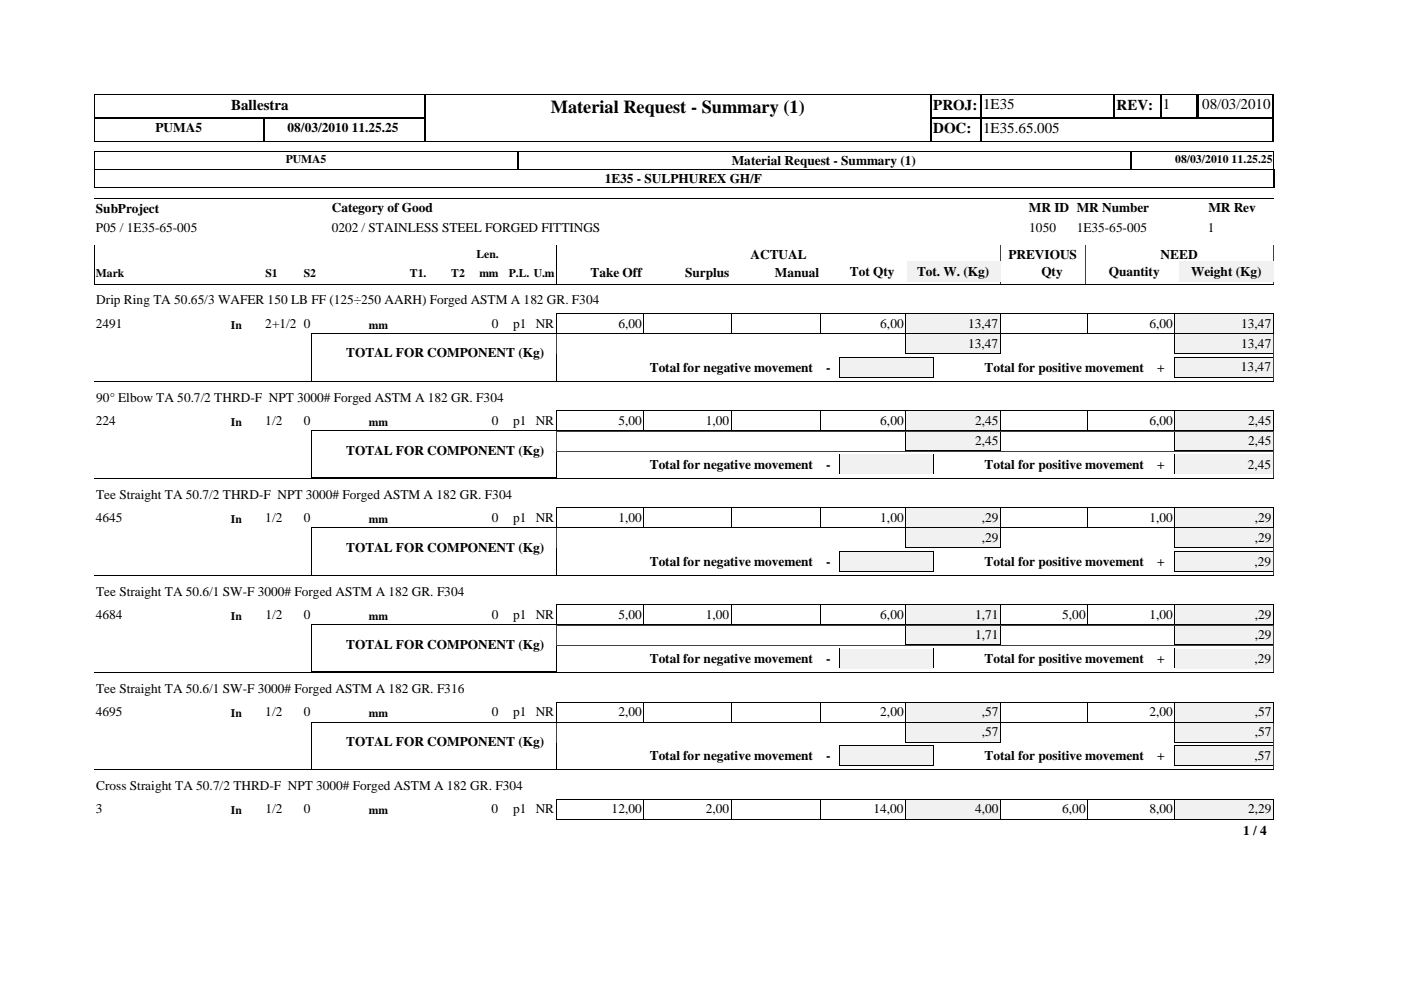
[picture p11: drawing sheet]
<svg xmlns="http://www.w3.org/2000/svg" width="297mm" height="210mm" viewBox="0 0 297 210" stroke-linecap="round" stroke-linejoin="round" font-family="sans-serif">
<defs><g id="words">
<text font-size="3.9" x="116.8" y="23.9">Material Request - Summary (1)</text>
<g font-size="3.2">
<text x="49" y="23.2">Ballestra</text>
<text x="197.9" y="23.2">PROJ:</text>
<text x="208.4" y="23.2">1E35</text>
<text x="236.7" y="23.2">REV:</text>
<text x="246.5" y="23.2">1</text>
<text x="254.9" y="23.2">08/03/2010</text>
<text x="197.9" y="28.3">DOC:</text>
<text x="208.4" y="28.2">1E35.65.005</text>
</g>
<g font-size="2.8">
<text x="33" y="27.9">PUMA5</text>
<text x="61" y="27.9">08/03/2010 11.25.25</text>
<text x="155.1" y="34.9">Material Request - Summary (1)</text>
<text x="128.2" y="38.8">1E35 - SULPHUREX GH/F</text>
<text x="20.3" y="45.1">SubProject</text>
<text x="70.3" y="45">Category of Good</text>
<text x="218.2" y="45">MR ID MR Number</text>
<text x="256.2" y="45">MR Rev</text>
<text x="20.3" y="49.3">P05 / 1E35-65-005</text>
<text x="70.3" y="49.2">0202 / STAINLESS STEEL FORGED FITTINGS</text>
<text x="218.2" y="49.2">1050</text>
<text x="228.3" y="49.2">1E35-65-005</text>
<text x="256.1" y="49.2">1</text>
<text x="125.2" y="58.7">Take Off</text>
<text x="145.2" y="58.7">Surplus</text>
<text x="159.1" y="55">ACTUAL</text>
<text x="164.3" y="58.7">Manual</text>
<text x="180.2" y="58.5">Tot Qty</text>
<text x="194.4" y="58.5">Tot. W. (Kg)</text>
<text x="213.8" y="55">PREVIOUS</text>
<text x="220.8" y="58.5">Qty</text>
<text x="235.1" y="58.5">Quantity</text>
<text x="246.1" y="55">NEED</text>
<text x="252.5" y="58.5">Weight (Kg)</text>
<text x="20.4" y="64.6">Drip Ring TA 50.65/3 WAFER 150 LB FF (125÷250 AARH) Forged ASTM A 182 GR. F304</text>
<text x="20.3" y="69.5">2491</text>
<text x="56.3" y="69.5">2+1/2 0</text>
<text x="104.2" y="69.5">0</text>
<text x="108.8" y="69.5">p1 NR</text>
<text x="131.1" y="69.5">6,00</text>
<text x="186.6" y="69.5">6,00</text>
<text x="205.3" y="69.5">13,47</text>
<text x="243.7" y="69.5">6,00</text>
<text x="263.2" y="69.5">13,47</text>
<text x="73.4" y="75.8">TOTAL FOR COMPONENT (Kg)</text>
<text x="205.3" y="73.7">13,47</text>
<text x="263.2" y="73.7">13,47</text>
<text x="137.8" y="78.8">Total for negative movement</text>
<text x="175.2" y="78.8">-</text>
<text x="208.7" y="78.8">Total for positive movement</text>
<text x="245.4" y="78.8">+</text>
<text x="263.1" y="78.8">13,47</text>
<text x="20.4" y="85.1">90° Elbow TA 50.7/2 THRD-F NPT 3000# Forged ASTM A 182 GR. F304</text>
<text x="20.3" y="90.1">224</text>
<text x="56.3" y="90.1">1/2</text>
<text x="64.4" y="90.1">0</text>
<text x="104.2" y="90.1">0</text>
<text x="108.8" y="90.1">p1 NR</text>
<text x="131.1" y="90.1">5,00</text>
<text x="149.6" y="90.1">1,00</text>
<text x="186.6" y="90.1">6,00</text>
<text x="206.7" y="90.1">2,45</text>
<text x="206.7" y="94.3">2,45</text>
<text x="243.7" y="90.1">6,00</text>
<text x="264.6" y="90.1">2,45</text>
<text x="264.6" y="94.3">2,45</text>
<text x="73.4" y="96.4">TOTAL FOR COMPONENT (Kg)</text>
<text x="137.8" y="99.4">Total for negative movement</text>
<text x="175.2" y="99.4">-</text>
<text x="208.7" y="99.4">Total for positive movement</text>
<text x="245.4" y="99.4">+</text>
<text x="264.6" y="99.3">2,45</text>
<text x="20.4" y="105.7">Tee Straight TA 50.7/2 THRD-F NPT 3000# Forged ASTM A 182 GR. F304</text>
<text x="20.3" y="110.7">4645</text>
<text x="56.3" y="110.7">1/2</text>
<text x="64.4" y="110.7">0</text>
<text x="104.2" y="110.7">0</text>
<text x="108.8" y="110.7">p1 NR</text>
<text x="131.1" y="110.7">1,00</text>
<text x="186.6" y="110.7">1,00</text>
<text x="208.2" y="110.7">,29</text>
<text x="243.7" y="110.7">1,00</text>
<text x="266.1" y="110.7">,29</text>
<text x="73.4" y="117">TOTAL FOR COMPONENT (Kg)</text>
<text x="137.8" y="120">Total for negative movement</text>
<text x="175.2" y="120">-</text>
<text x="208.2" y="114.9">,29</text>
<text x="208.7" y="120">Total for positive movement</text>
<text x="245.4" y="120">+</text>
<text x="266" y="119.9">,29</text>
<text x="266.1" y="114.9">,29</text>
<text x="20.3" y="131.3">4684</text>
<text x="20.4" y="126.3">Tee Straight TA 50.6/1 SW-F 3000# Forged ASTM A 182 GR. F304</text>
<text x="56.3" y="131.3">1/2</text>
<text x="64.4" y="131.3">0</text>
<text x="104.3" y="131.3">0</text>
<text x="108.8" y="131.3">p1 NR</text>
<text x="131.1" y="131.3">5,00</text>
<text x="149.7" y="131.3">1,00</text>
<text x="186.6" y="131.3">6,00</text>
<text x="206.7" y="131.3">1,71</text>
<text x="225.2" y="131.3">5,00</text>
<text x="243.7" y="131.3">1,00</text>
<text x="266.1" y="131.3">,29</text>
<text x="73.4" y="137.5">TOTAL FOR COMPONENT (Kg)</text>
<text x="206.7" y="135.5">1,71</text>
<text x="266.1" y="135.5">,29</text>
<text x="137.8" y="140.6">Total for negative movement</text>
<text x="175.2" y="140.6">-</text>
<text x="208.7" y="140.6">Total for positive movement</text>
<text x="245.4" y="140.6">+</text>
<text x="266" y="140.5">,29</text>
<text x="20.4" y="146.9">Tee Straight TA 50.6/1 SW-F 3000# Forged ASTM A 182 GR. F316</text>
<text x="20.3" y="151.8">4695</text>
<text x="56.3" y="151.8">1/2</text>
<text x="64.4" y="151.8">0</text>
<text x="104.2" y="151.8">0</text>
<text x="108.8" y="151.8">p1 NR</text>
<text x="131.1" y="151.8">2,00</text>
<text x="186.6" y="151.8">2,00</text>
<text x="208.2" y="151.8">,57</text>
<text x="243.7" y="151.8">2,00</text>
<text x="266.1" y="151.8">,57</text>
<text x="73.4" y="158.1">TOTAL FOR COMPONENT (Kg)</text>
<text x="137.8" y="161.2">Total for negative movement</text>
<text x="175.2" y="161.2">-</text>
<text x="208.2" y="156.1">,57</text>
<text x="208.7" y="161.2">Total for positive movement</text>
<text x="245.4" y="161.2">+</text>
<text x="266" y="161.1">,57</text>
<text x="266.1" y="156.1">,57</text>
<text x="20.4" y="167.5">Cross Straight TA 50.7/2 THRD-F NPT 3000# Forged ASTM A 182 GR. F304</text>
<text x="20.3" y="172.4">3</text>
<text x="56.3" y="172.4">1/2</text>
<text x="64.4" y="172.4">0</text>
<text x="104.2" y="172.4">0</text>
<text x="108.8" y="172.4">p1 NR</text>
<text x="129.7" y="172.4">12,00</text>
<text x="149.6" y="172.4">2,00</text>
<text x="185.2" y="172.4">14,00</text>
<text x="206.7" y="172.4">4,00</text>
<text x="225.2" y="172.4">6,00</text>
<text x="243.7" y="172.4">8,00</text>
<text x="264.6" y="172.4">2,29</text>
<text x="263.6" y="177">1 / 4</text>
</g>
<g font-size="2.5">
<text x="60.6" y="34.5">PUMA5</text>
<text x="249.1" y="34.5">08/03/2010 11.25.25</text>
<text x="20.3" y="58.7">Mark</text>
<text x="56.3" y="58.7">S1</text>
<text x="64.4" y="58.7">S2</text>
<text x="86.9" y="58.7">T1.</text>
<text x="95.7" y="58.7">T2</text>
<text x="101" y="54.7">Len.</text>
<text x="101.6" y="58.7">mm</text>
<text x="107.9" y="58.7">P.L. U.m</text>
<text x="48.9" y="69.8">In</text>
<text x="78.2" y="69.8">mm</text>
<text x="48.9" y="90.3">In</text>
<text x="78.2" y="90.3">mm</text>
<text x="48.9" y="110.9">In</text>
<text x="78.2" y="110.9">mm</text>
<text x="48.9" y="131.5">In</text>
<text x="78.2" y="131.5">mm</text>
<text x="48.9" y="152.1">In</text>
<text x="78.2" y="152.1">mm</text>
<text x="48.9" y="172.7">In</text>
<text x="78.2" y="172.7">mm</text>
</g>
</g></defs>
<path d="M20 25.1h70.3M90.1 24.9v5.2M236.3 20v5.2M253.8 20v5.2" fill="none" stroke="#000" stroke-width=".34"/>
<path d="M20 30h70.3M20 20.1h70.3M20.1 20v10.1M197.2 30h72.9M197.2 20.1h72.9" fill="none" stroke="#000" stroke-width=".21"/>
<path d="M20 25h70.3M55.9 24.9v5.2M90.1 20v5.2M197.2 25h72.9M197.4 20v10.1M208 20v10.1M246 20v5.2M254 20v5.2" fill="none" stroke="#000" stroke-width=".36"/>
<path d="M269.9 20v10.1" fill="none" stroke="#000" stroke-width=".25"/>
<path d="M90.3 20.2h107v9.7h-107z" fill="#fff"/>
<path d="M20 32.1h250.2M20 35.9h250.2M20 36h250.2M20 39.8h250.2M20.1 32v7.9M89.9 20.1h107.8M89.9 30h107.8M270.1 32v4M20 42h250M20 52v8.2M117.9 52v8.2" fill="none" stroke="#000" stroke-width=".21"/>
<path d="M109.9 32v4M197.5 20v10.1" fill="none" stroke="#000" stroke-width=".36"/>
<path d="M90.1 20v10.1M239.9 32v4" fill="none" stroke="#000" stroke-width=".34"/>
<path d="M270 35.9v4" fill="none" stroke="#000" stroke-width=".25"/>
<path d="M118 52v8.2M212.1 52v8.2M212.2 52v8.2M230 52v8.2M230.1 52v8.2M270 52v8.2" fill="none" stroke="#404040" stroke-width=".21"/>
<path d="M99.6 56h6.4v3.7h-6.4z" fill="#fff"/>
<g fill="#f1f1f1">
<path d="M192.3 55.4h19.8v4.2h-19.8z"/>
<path d="M250 55.4h20.1v4.2h-20.1z"/>
</g>
<path d="M20 60.3h250M118 66.5h74v4.3l-74-.1zM136.5 66.5v4.3M155 66.5v4.3M174 66.5v4.3M212.1 66.5h37v4.3l-37-.1zM230.6 66.5v4.3" fill="none" stroke="#000" stroke-width=".21"/>
<path d="M192 66.5h20.1v4.2h-20.1z" fill="#f1f1f1"/>
<path d="M192 66.5h20.1M192 70.7h20.1M192 66.5v4.3M212.1 66.5v4.3" fill="none" stroke="#000" stroke-width=".21"/>
<path d="M249.1 66.5h20.9v4.2h-20.9z" fill="#f1f1f1"/>
<path d="M249.1 66.5h20.9v4.3l-20.9-.1z" fill="none" stroke="#000" stroke-width=".21"/>
<path d="M192 70.8h20.1v4.2h-20.1z" fill="#f1f1f1"/>
<path d="M192 70.8h20.1M192 75h20.1M192 70.7v4.3M212.1 70.7v4.3" fill="none" stroke="#000" stroke-width=".21"/>
<path d="M249.1 70.8h20.9v4.2h-20.9z" fill="#f1f1f1"/>
<path d="M249.1 70.8h20.9v4.2h-20.9z" fill="none" stroke="#000" stroke-width=".21"/>
<path d="M249 75.8h20.9v4.2h-20.9z" fill="#f1f1f1"/>
<path d="M269.9 75.8v4.2M269.9 75.8h-20.9v4.2h20.9" fill="none" stroke="#000" stroke-width=".21"/>
<path d="M177.9 75.8h20.1v4.2h-20.1z" fill="#f1f1f1"/>
<path d="M177.9 75.8h20.1v4.2h-20.1zM20 80.8h250M66 80.7v-9.9h52v9.9M118 87.1h74v4.2h-74zM136.5 87.1v4.2M155 87.1v4.2M174 87.1v4.2M212.1 87.1h37v4.2h-37zM230.6 87.1v4.2" fill="none" stroke="#000" stroke-width=".21"/>
<path d="M118 70.9v4.2M118 75.1v5.7M270.1 70.9v9.9" fill="none" stroke="#404040" stroke-width=".21"/>
<path d="M192 87.1h20.1v4.2h-20.1z" fill="#f1f1f1"/>
<path d="M192 87.1h20.1M192 91.3h20.1M192 87.1v4.2M212.1 87.1v4.2" fill="none" stroke="#000" stroke-width=".21"/>
<path d="M249.1 87.1h20.9v4.2h-20.9z" fill="#f1f1f1"/>
<path d="M249.1 87.1h20.9v4.2h-20.9z" fill="none" stroke="#000" stroke-width=".21"/>
<path d="M192 91.3h20.1v4.2h-20.1z" fill="#f1f1f1"/>
<path d="M192 91.3h20.1M192 95.6h20.1M192 91.3v4.3M212.1 91.3v4.3" fill="none" stroke="#000" stroke-width=".21"/>
<path d="M249.1 91.3h20.9v4.2h-20.9z" fill="#f1f1f1"/>
<path d="M249.1 91.3h20.9v4.3h-20.9z" fill="none" stroke="#000" stroke-width=".21"/>
<path d="M249 96.4h20.9v4.2h-20.9z" fill="#f1f1f1"/>
<path d="M249 96.3v4.3M269.9 96.3v4.3" fill="none" stroke="#000" stroke-width=".21"/>
<path d="M177.9 96.4h20.1v4.2h-20.1z" fill="#f1f1f1"/>
<g fill="none" stroke="#000" stroke-width=".21">
<path d="M66 91.3h52v10h-52zM177.9 96.3v4.3M198 96.3v4.3M20 101.4h250M118 107.7h74M118 111.9h74M118 107.7v4.2M136.5 107.7v4.2M155 107.7v4.2M174 107.7v4.2M192 107.7v4.2M212.1 107.7h37"/>
<path d="M212.1 111.9h37M212.1 107.7v4.2M230.6 107.7v4.2M249.1 107.7v4.2"/>
</g>
<path d="M118 95.7v5.7M270.1 95.7h-152.1v-4.3l152.1 .1v9.9" fill="none" stroke="#404040" stroke-width=".21"/>
<path d="M192 107.7h20.1v4.2h-20.1z" fill="#f1f1f1"/>
<path d="M192 107.7h20.1M192 111.9h20.1M192 107.7v4.2M212.1 107.7v4.2" fill="none" stroke="#000" stroke-width=".21"/>
<path d="M249.1 107.7h20.9v4.2h-20.9z" fill="#f1f1f1"/>
<path d="M249.1 107.7h20.9M249.1 111.9h20.9M249.1 107.7v4.2M270 107.7v4.2" fill="none" stroke="#000" stroke-width=".21"/>
<path d="M192 111.9h20.1v4.2h-20.1z" fill="#f1f1f1"/>
<path d="M192 111.9h20.1M192 116.2h20.1M192 111.9v4.3M212.1 111.9v4.3" fill="none" stroke="#000" stroke-width=".21"/>
<path d="M249.1 111.9h20.9v4.2h-20.9z" fill="#f1f1f1"/>
<path d="M249.1 111.9h20.9M249.1 111.9v4.3h20.9v-4.3" fill="none" stroke="#000" stroke-width=".21"/>
<path d="M249 116.9h20.9v4.3h-20.9z" fill="#f1f1f1"/>
<path d="M269.9 116.9v4.3M269.9 116.9h-20.9v4.3h20.9" fill="none" stroke="#000" stroke-width=".21"/>
<path d="M177.9 116.9h20.1v4.3h-20.1z" fill="#f1f1f1"/>
<path d="M66 111.9h52M66 111.9v10M118 111.9v10M177.9 116.9h20.1v4.3h-20.1zM20 122h250M118 128.3h74v4.2h-74zM136.5 128.2v4.3M155 128.2v4.3M174 128.2v4.3M212.1 128.3h37v4.2h-37zM230.6 128.2v4.3" fill="none" stroke="#000" stroke-width=".21"/>
<path d="M118 112.1v4.2M118 116.3v5.7M270.1 112.1v9.9" fill="none" stroke="#404040" stroke-width=".21"/>
<path d="M192 128.3h20.1v4.2h-20.1z" fill="#f1f1f1"/>
<path d="M192 128.3h20.1M192 132.5h20.1M192 128.2v4.3M212.1 128.2v4.3" fill="none" stroke="#000" stroke-width=".21"/>
<path d="M249.1 128.3h20.9v4.2h-20.9z" fill="#f1f1f1"/>
<path d="M249.1 128.3h20.9v4.2h-20.9z" fill="none" stroke="#000" stroke-width=".21"/>
<path d="M192 132.5h20.1v4.2h-20.1z" fill="#f1f1f1"/>
<path d="M192 132.5h20.1M192 136.7h20.1M192 132.5v4.2M212.1 132.5v4.2" fill="none" stroke="#000" stroke-width=".21"/>
<path d="M249.1 132.5h20.9v4.2h-20.9z" fill="#f1f1f1"/>
<path d="M249.1 132.5h20.9M249.1 132.5v4.2h20.9v-4.2" fill="none" stroke="#000" stroke-width=".21"/>
<path d="M249 137.5h20.9v4.2h-20.9z" fill="#f1f1f1"/>
<path d="M249 137.5v4.2M269.9 137.5v4.2" fill="none" stroke="#000" stroke-width=".21"/>
<path d="M177.9 137.5h20.1v4.2h-20.1z" fill="#f1f1f1"/>
<g fill="none" stroke="#000" stroke-width=".21">
<path d="M66 132.5h52M66 132.5v10h52v-10M177.9 137.5v4.2M198 137.5v4.2M20 142.6h250M118 148.9h74M118 148.8v4.3h74v-4.3M136.5 148.8v4.3M155 148.8v4.3M174 148.8v4.3M212.1 148.9h37M212.1 148.8v4.3h37v-4.3"/>
<path d="M230.6 148.8v4.3"/>
</g>
<path d="M118 136.8v5.8M270.1 136.9h-152.1v-4.3h152.1v10" fill="none" stroke="#404040" stroke-width=".21"/>
<path d="M192 148.9h20.1v4.2h-20.1z" fill="#f1f1f1"/>
<path d="M192 148.9h20.1M192 153.1h20.1M192 148.8v4.3M212.1 148.8v4.3" fill="none" stroke="#000" stroke-width=".21"/>
<path d="M249.1 148.9h20.9v4.2h-20.9z" fill="#f1f1f1"/>
<path d="M249.1 148.9h20.9M249.1 148.8v4.3h20.9v-4.3" fill="none" stroke="#000" stroke-width=".21"/>
<path d="M192 153.1h20.1v4.2h-20.1z" fill="#f1f1f1"/>
<path d="M192 153.1h20.1M192 157.3h20.1M192 153.1v4.3M212.1 153.1v4.3" fill="none" stroke="#000" stroke-width=".21"/>
<path d="M249.1 153.1h20.9v4.2h-20.9z" fill="#f1f1f1"/>
<path d="M249.1 157.3h20.9M249.1 157.4v-4.3h20.9v4.3" fill="none" stroke="#000" stroke-width=".21"/>
<path d="M249 158.1h20.9v4.2h-20.9z" fill="#f1f1f1"/>
<path d="M269.9 158.1v4.2M269.9 158.1h-20.9v4.2h20.9" fill="none" stroke="#000" stroke-width=".21"/>
<path d="M177.9 158.1h20.1v4.2h-20.1z" fill="#f1f1f1"/>
<path d="M177.9 158.1h20.1v4.2h-20.1zM20 163.2h250M66 163.1v-10h52v10M118 173.7h74M118 173.7v-4.3h74v4.3M136.5 169.4v4.3M155 169.4v4.3M174 169.4v4.3M212.1 173.7h37M212.1 173.7v-4.3h37v4.3M230.6 169.4v4.3" fill="none" stroke="#000" stroke-width=".21"/>
<path d="M118 153.2v4.3M118 157.5v5.7M270.1 153.2v10" fill="none" stroke="#404040" stroke-width=".21"/>
<path d="M192 169.4h20.1v4.3h-20.1z" fill="#f1f1f1"/>
<path d="M192 169.4h20.1M192 173.7h20.1M192 169.4v4.3M212.1 169.4v4.3" fill="none" stroke="#000" stroke-width=".21"/>
<path d="M249.1 169.4h20.9v4.3h-20.9z" fill="#f1f1f1"/>
<path d="M249.1 173.7h20.9M249.1 173.7v-4.3h20.9v4.3" fill="none" stroke="#000" stroke-width=".21"/>
<use href="#words"/>
</svg>
